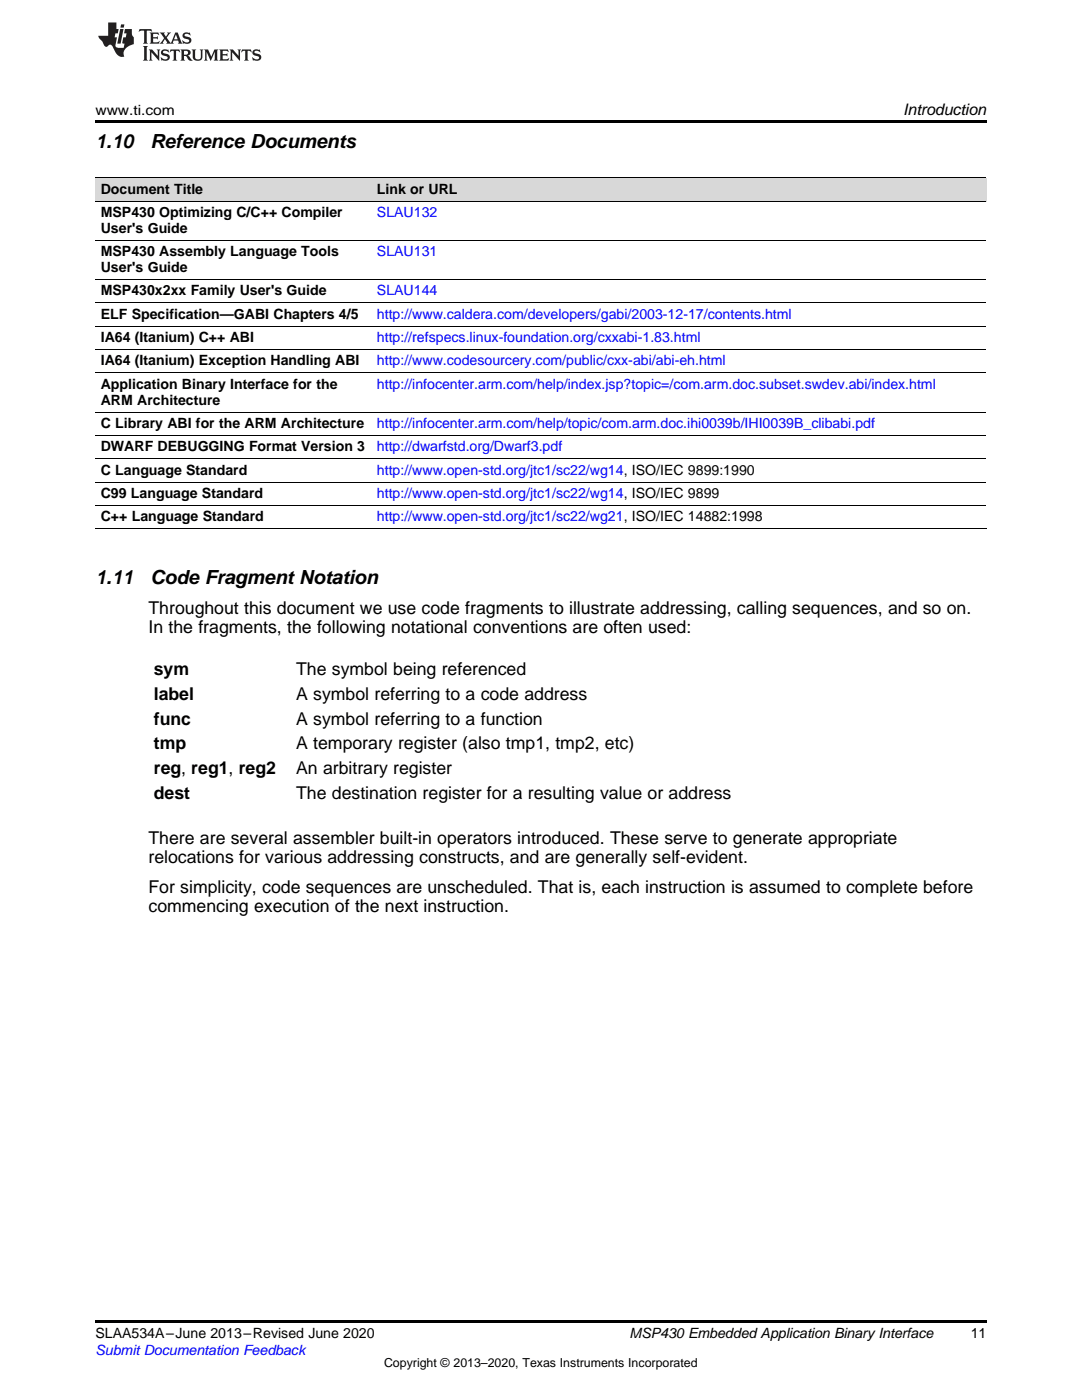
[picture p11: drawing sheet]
<svg xmlns="http://www.w3.org/2000/svg" width="216mm" height="279mm" viewBox="0 0 216 279" stroke-linecap="round" stroke-linejoin="round" font-family="sans-serif">
<defs><g id="words">
<g font-size="3.9">
<text x="19" y="29.6">1.10</text>
<text x="30" y="29.6">Reference Documents</text>
<text x="19" y="116.5">1.11</text>
<text x="30" y="116.5">Code Fragment Notation</text>
</g>
<g font-size="3.5">
<text x="29.6" y="122.5">Throughout this document we use code fragments to illustrate addressing, calling sequences, and so on.</text>
<text x="29.6" y="126.4">In the fragments, the following notational conventions are often used:</text>
<text x="30.7" y="134.7">sym</text>
<text x="59.1" y="134.7">The symbol being referenced</text>
<text x="30.7" y="139.7">label</text>
<text x="59.1" y="139.7">A symbol referring to a code address</text>
<text x="30.7" y="144.6">func</text>
<text x="30.7" y="149.5">tmp</text>
<text x="59.1" y="144.6">A symbol referring to a function</text>
<text x="59.1" y="149.5">A temporary register (also tmp1, tmp2, etc)</text>
<text x="30.7" y="154.5">reg, reg1, reg2</text>
<text x="59.1" y="154.5">An arbitrary register</text>
<text x="30.7" y="159.4">dest</text>
<text x="59.1" y="159.4">The destination register for a resulting value or address</text>
<text x="29.6" y="168.3">There are several assembler built-in operators introduced. These serve to generate appropriate</text>
<text x="29.6" y="172.2">relocations for various addressing constructs, and are generally self-evident.</text>
<text x="29.6" y="178.2">For simplicity, code sequences are unscheduled. That is, each instruction is assumed to complete before</text>
<text x="29.6" y="182.1">commencing execution of the next instruction.</text>
</g>
<text font-size="3.2" x="180.2" y="23">Introduction</text>
<g font-size="2.8">
<text x="19" y="23">www.ti.com</text>
<text x="20.1" y="38.6">Document Title</text>
<text x="75.2" y="38.6">Link or URL</text>
<text x="20.1" y="43.3">MSP430 Optimizing C/C++ Compiler</text>
<text x="20.1" y="46.5">User's Guide</text>
<text x="20.1" y="51.1">MSP430 Assembly Language Tools</text>
<text x="20.1" y="54.3">User's Guide</text>
<text x="20.1" y="58.9">MSP430x2xx Family User's Guide</text>
<text x="20.1" y="63.6">ELF Specification—GABI Chapters 4/5</text>
<text x="20.1" y="68.3">IA64 (Itanium) C++ ABI</text>
<text x="20.1" y="72.9">IA64 (Itanium) Exception Handling ABI</text>
<text x="20.1" y="77.6">Application Binary Interface for the</text>
<text x="20.1" y="80.8">ARM Architecture</text>
<text x="20.1" y="85.4">C Library ABI for the ARM Architecture</text>
<text x="20.1" y="90.1">DWARF DEBUGGING Format Version 3</text>
<text x="20.1" y="94.7">C Language Standard</text>
<text x="20.1" y="99.4">C99 Language Standard</text>
<text x="20.1" y="104">C++ Language Standard</text>
<text x="19" y="267.1">SLAA534A–June 2013–Revised June 2020</text>
<text x="125.6" y="267.1">MSP430 Embedded Application Binary Interface</text>
<text x="193.7" y="267">11</text>
</g>
<g font-size="2.8" fill="#00f">
<text x="75.2" y="43.3">SLAU132</text>
<text x="75.2" y="51.1">SLAU131</text>
<text x="75.2" y="58.9">SLAU144</text>
<text x="75.2" y="63.6">http://www.caldera.com/developers/gabi/2003-12-17/contents.html</text>
<text x="75.2" y="68.3">http://refspecs.linux-foundation.org/cxxabi-1.83.html</text>
<text x="75.2" y="72.9">http://www.codesourcery.com/public/cxx-abi/abi-eh.html</text>
<text x="75.2" y="77.6">http://infocenter.arm.com/help/index.jsp?topic=/com.arm.doc.subset.swdev.abi/index.html</text>
<text x="75.2" y="85.4">http://infocenter.arm.com/help/topic/com.arm.doc.ihi0039b/IHI0039B_clibabi.pdf</text>
<text x="75.2" y="90.1">http://dwarfstd.org/Dwarf3.pdf</text>
<text x="75.2" y="94.7">http://www.open-std.org/jtc1/sc22/wg14, ISO/IEC 9899:1990</text>
<text x="75.2" y="99.4">http://www.open-std.org/jtc1/sc22/wg14, ISO/IEC 9899</text>
<text x="75.2" y="104">http://www.open-std.org/jtc1/sc22/wg21, ISO/IEC 14882:1998</text>
<text x="19" y="270.4">Submit Documentation Feedback</text>
</g>
<text font-size="2.5" x="76.6" y="272.7">Copyright © 2013–2020, Texas Instruments Incorporated</text>
</g></defs>
<g fill="#d8d8d8">
<path d="M19 35.5h55.2v4.7h-55.2z"/>
<path d="M74.2 35.5h122.6v4.7h-122.6z"/>
</g>
<path d="M19 24h177.8v.6h-177.8zM19 263.5h177.8v.6h-177.8z" fill="#000"/>
<g fill="none" stroke="#000" stroke-width=".2">
<path d="M19 35.5h177.8M19 55.8h177.8M19 48h177.8M19 40.1h177.8M19 74.4h177.8M19 69.8h177.8M19 65.1h177.8M19 60.4h177.8M19 96.2h177.8M19 91.6h177.8M19 86.9h177.8M19 82.3h177.8"/>
<path d="M19 105.5h177.8M19 100.9h177.8"/>
</g>
<g fill="#231f20">
<path d="M27.8 5.8l-.1 .6 .5-.3h.5l.1 .2v2.1l-.3 .3h1l-.2-.3v-2.1v-.2h.6l.4 .3-.1-.6zM29.9 6.5l.2 .4v1.5l-.2 .3h1.8l.1-.5a1.04 1.04 0 0 1-1.2 .1v-.6h.5l.4 .2v-.7l-.4 .2h-.5v-.6h.8l.3 .2-.1-.5zM31.9 6.5l.9 1.1-1 1.1h.9l-.2-.2 .4-.7 .5 .7-.2 .2h1.5l-.2-.2 .1-.4h.9l.2 .4-.2 .2h.9l-.2-.3-.7-1.9h-.5l-.9 2.1-.8-1.1 .8-1h-.8l.2 .3-.4 .5-.4-.6 .2-.2zM35.1 6.9l.4 .9h-.8zM36.6 6.6a.63 .63 0 0 0-.2 .7 .63 .63 0 0 0 .6 .4l.6 .2 .2 .2a.75 .75 0 0 1-.8 .4 .75 .75 0 0 1-.6-.5l.1 .7 .2-.1a1.11 1.11 0 0 0 1.5-.5 1.13 1.13 0 0 0-1.3-.9v-.3a1.04 1.04 0 0 1 1.1 .2l-.1-.6-.2 .1-.5-.1zM28.5 9.2l.3 .3v2.2l-.3 .4h1l-.2-.4v-2.2l.2-.3zM29.7 9.9l.2 .3v1.5l-.2 .4h.7l-.2-.4v-1.3l1.6 1.7v-1.9l.2-.3h-.7l.2 .3v.9l-1.1-1.2zM32.3 10a.62 .62 0 0 0-.2 .7 .62 .62 0 0 0 .6 .4l.6 .2 .2 .2a.76 .76 0 0 1-.8 .4 .76 .76 0 0 1-.6-.5l.1 .7 .2-.1a1.11 1.11 0 0 0 1.5-.6 1.13 1.13 0 0 0-1.3-.8v-.3a1.04 1.04 0 0 1 1.1 .1l-.1-.5-.2 .1-.5-.2zM34 9.9l-.1 .6a.61 .61 0 0 1 .7-.3l.1 1.5-.3 .4h1l-.3-.4 .1-1.5a.63 .63 0 0 1 .7 .3l-.1-.6zM36 9.9l.2 .3v1.5l-.2 .4h.9l-.2-.2v-.7l.6 .2a.76 .76 0 0 0 1.1 .6l-1-.9a.58 .58 0 0 0 .6-.6 .58 .58 0 0 0-.5-.6zM36.7 10.2l.1-.1a.45 .45 0 0 1 .6 .1 .45 .45 0 0 1 .1 .5l-.8 .2zM38.2 9.9l.2 .2a2.17 2.17 0 0 0 .4 1.9 .99 .99 0 0 0 1.6-.7v-1.1l.2-.3h-.7l.1 .2a1.92 1.92 0 0 1-.1 1.7 .6 .6 0 0 1-1-.5v-1.1l.2-.3zM40.7 9.9l.2 .3v1.5l-.2 .4h.7l-.2-.4v-1.4l.8 1.8 .9-1.8v1.4l-.2 .4h.9l-.3-.4v-1.5l.3-.3h-.8l-.6 1.4-.7-1.4zM43.7 9.9l.3 .3v1.5l-.3 .4h1.9l.1-.6a1.04 1.04 0 0 1-1.3 .2v-.6h.6l.4 .1v-.6l-.4 .2h-.6l.1-.6h.7l.4 .2-.1-.5zM45.8 9.9l.2 .3v1.5l-.2 .4h.8l-.3-.4v-1.3l1.6 1.7v-1.9l.2-.3h-.7l.2 .3v.9l-1.1-1.2zM48.3 9.9l-.1 .6a.61 .61 0 0 1 .7-.3v1.5l-.2 .4h.9l-.2-.4v-1.5a.63 .63 0 0 1 .8 .3l-.1-.6zM50.6 10a.62 .62 0 0 0-.2 .7 .62 .62 0 0 0 .6 .4l.6 .2 .1 .2a.76 .76 0 0 1-.7 .4 .76 .76 0 0 1-.6-.5l.1 .7 .1-.1a1.11 1.11 0 0 0 1.5-.6 1.13 1.13 0 0 0-1.2-.8l-.1-.3a1.04 1.04 0 0 1 1.2 .1l-.2-.5-.1 .1-.5-.2z"/>
<path d="M21.6 4.5v2.6h-2l.1 .4 .8 .9a.91 .91 0 0 0 .9 .9 .56 .56 0 0 1 .5-.4 .56 .56 0 0 1 .5 .3l.4 .8a1.53 1.53 0 0 0 2 1.3 1.54 1.54 0 0 1 1-2.1l.9-.4-.1-1.4a1.52 1.52 0 0 1-.3-1.6h-1.4l-.1 .9h.5l-.2 .8h-.5l-.2 .9v.2l.4 .1-.1 .9a1.93 1.93 0 0 1-1.6-.3l.2-1.8h-.4l.1-.8h.5l.2-.9h-.5v-1.3zM24 5.8l-.6 2.9h.7l.5-2.9zM24.2 4.9l-.2 .6h.7l.1-.6z"/>
</g>
<use href="#words"/>
</svg>
